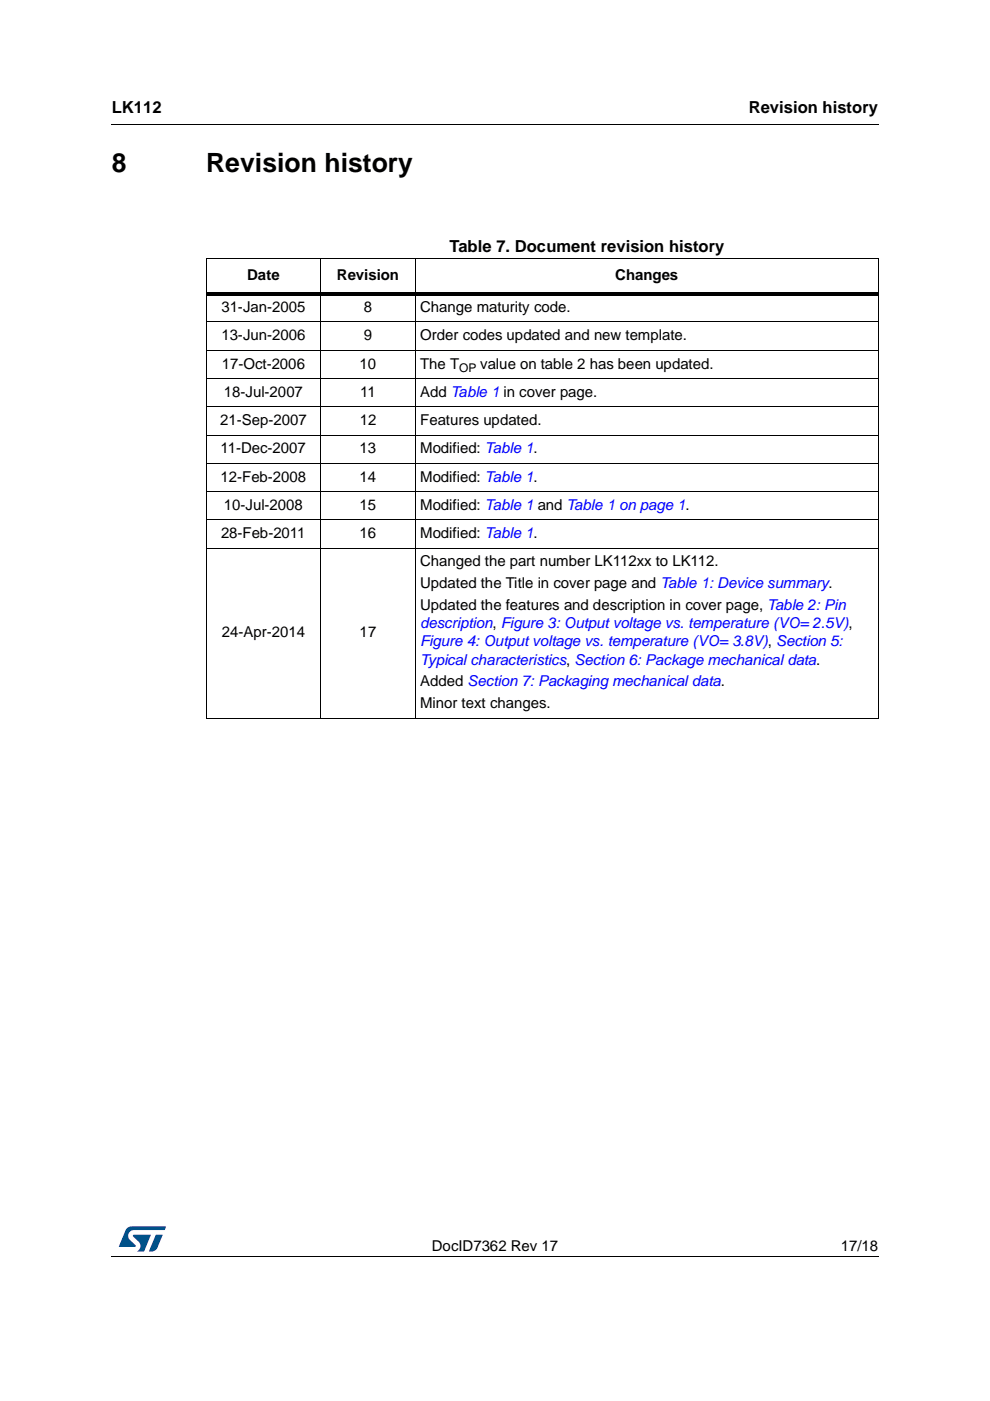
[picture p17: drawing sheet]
<svg xmlns="http://www.w3.org/2000/svg" width="210mm" height="297mm" viewBox="0 0 210 297" stroke-linecap="round" stroke-linejoin="round" font-family="sans-serif">
<defs><g id="words">
<g font-size="5.6">
<text x="23.7" y="36.4">8</text>
<text x="43.7" y="36.4">Revision history</text>
</g>
<g font-size="3.5">
<text x="23.7" y="23.9">LK112</text>
<text x="158.8" y="23.9">Revision history</text>
<text x="95.3" y="53.3">Table 7. Document revision history</text>
</g>
<g font-size="3.2">
<text x="52.4" y="59.4">Date</text>
<text x="71.4" y="59.4">Revision</text>
<text x="130.4" y="59.4">Changes</text>
<text x="46.9" y="66.1">31-Jan-2005</text>
<text x="77.1" y="66.1">8</text>
<text x="89.1" y="66.1">Change maturity code.</text>
<text x="46.9" y="72.1">13-Jun-2006</text>
<text x="77.1" y="72.1">9</text>
<text x="89.1" y="72.1">Order codes updated and new template.</text>
<text x="47" y="78.1">17-Oct-2006</text>
<text x="76.2" y="78.1">10</text>
<text x="89.1" y="78.1">The T</text>
<text x="101.8" y="78.1">value on table 2 has been updated.</text>
<text x="47.5" y="84.1">18-Jul-2007</text>
<text x="76.4" y="84.1">11</text>
<text x="89.1" y="84.1">Add Table 1 in cover page.</text>
<text x="46.7" y="90.1">21-Sep-2007</text>
<text x="76.3" y="90.1">12</text>
<text x="89.1" y="90.1">Features updated.</text>
<text x="46.8" y="96.1">11-Dec-2007</text>
<text x="76.2" y="96.1">13</text>
<text x="89.1" y="96.1">Modified: Table 1.</text>
<text x="46.8" y="102.1">12-Feb-2008</text>
<text x="76.2" y="102.1">14</text>
<text x="89.1" y="102.1">Modified: Table 1.</text>
<text x="47.5" y="108.1">10-Jul-2008</text>
<text x="76.2" y="108.1">15</text>
<text x="89.1" y="108.1">Modified: Table 1 and Table 1 on page 1.</text>
<text x="46.9" y="114.1">28-Feb-2011</text>
<text x="76.2" y="114.1">16</text>
<text x="89.1" y="114.1">Modified: Table 1.</text>
<text x="89.1" y="120.1">Changed the part number LK112xx to LK112.</text>
<text x="89.1" y="124.7">Updated the Title in cover page and Table 1: Device summary.</text>
<text x="89.1" y="129.3">Updated the features and description in cover page, Table 2: Pin</text>
<text x="47" y="135.1">24-Apr-2014</text>
<text x="76.3" y="135.1">17</text>
<text x="89.1" y="145.5">Added Section 7: Packaging mechanical data.</text>
<text x="89.1" y="150.1">Minor text changes.</text>
<text x="91.6" y="265.1">DocID7362 Rev 17</text>
<text x="178.3" y="265.1">17/18</text>
</g>
<g font-size="3.2" fill="#00f">
<text x="89.1" y="137">Figure 4: Output voltage vs. temperature (VO= 3.8V), Section 5:</text>
<text x="89.1" y="133.2">description, Figure 3: Output voltage vs. temperature (VO= 2.5V),</text>
<text x="89.1" y="140.9">Typical characteristics, Section 6: Package mechanical data.</text>
</g>
<text font-size="2.5" x="97.3" y="78.9">OP</text>
</g></defs>
<path d="M23.6 26.2l.1 .2zM23.6 266.3l.1 .1z" fill="#000"/>
<path d="M23.7 26.3h162.6M23.7 266.4h162.6" fill="none" stroke="#000" stroke-width=".21"/>
<path d="M25.2 260h10v5.3h-10z" fill="#fff"/>
<g fill="#005189">
<path d="M26.8 260.5l1.1-.5 7.3 .1-.3 .7h-6.5a1.31 1.31 0 0 0-1.2 1.1 1.31 1.31 0 0 0 .8 1.4l.7 .7v.3l-3.5 .1z"/>
<path d="M33.1 261.8h1.4l-.7 1.6a2.16 2.16 0 0 1-1.3 1.9l-.9-.1z"/>
<path d="M28.2 261.8l3.8 .1-1.4 3.3-1.6 .1a1.43 1.43 0 0 0 .6-1.7l-1.4-1.4z"/>
</g>
<g fill="none" stroke="#000" stroke-width=".21">
<path d="M43.6 54.9h142.7M43.7 54.9v97.2M68 54.8v97.5M88 54.8v97.5M186.2 54.9v97.2M43.6 68.2h142.7M43.6 74.3h142.7M43.6 80.3h142.7M43.6 86.2h142.7M43.6 92.2h142.7M43.6 98.3h142.7M43.6 104.2h142.7"/>
<path d="M43.6 110.2h142.7M43.6 116.2h142.7M43.6 152.2h142.7"/>
</g>
<path d="M43.6 61.9h142.7v.8h-142.7z" fill="#000"/>
<use href="#words"/>
</svg>
